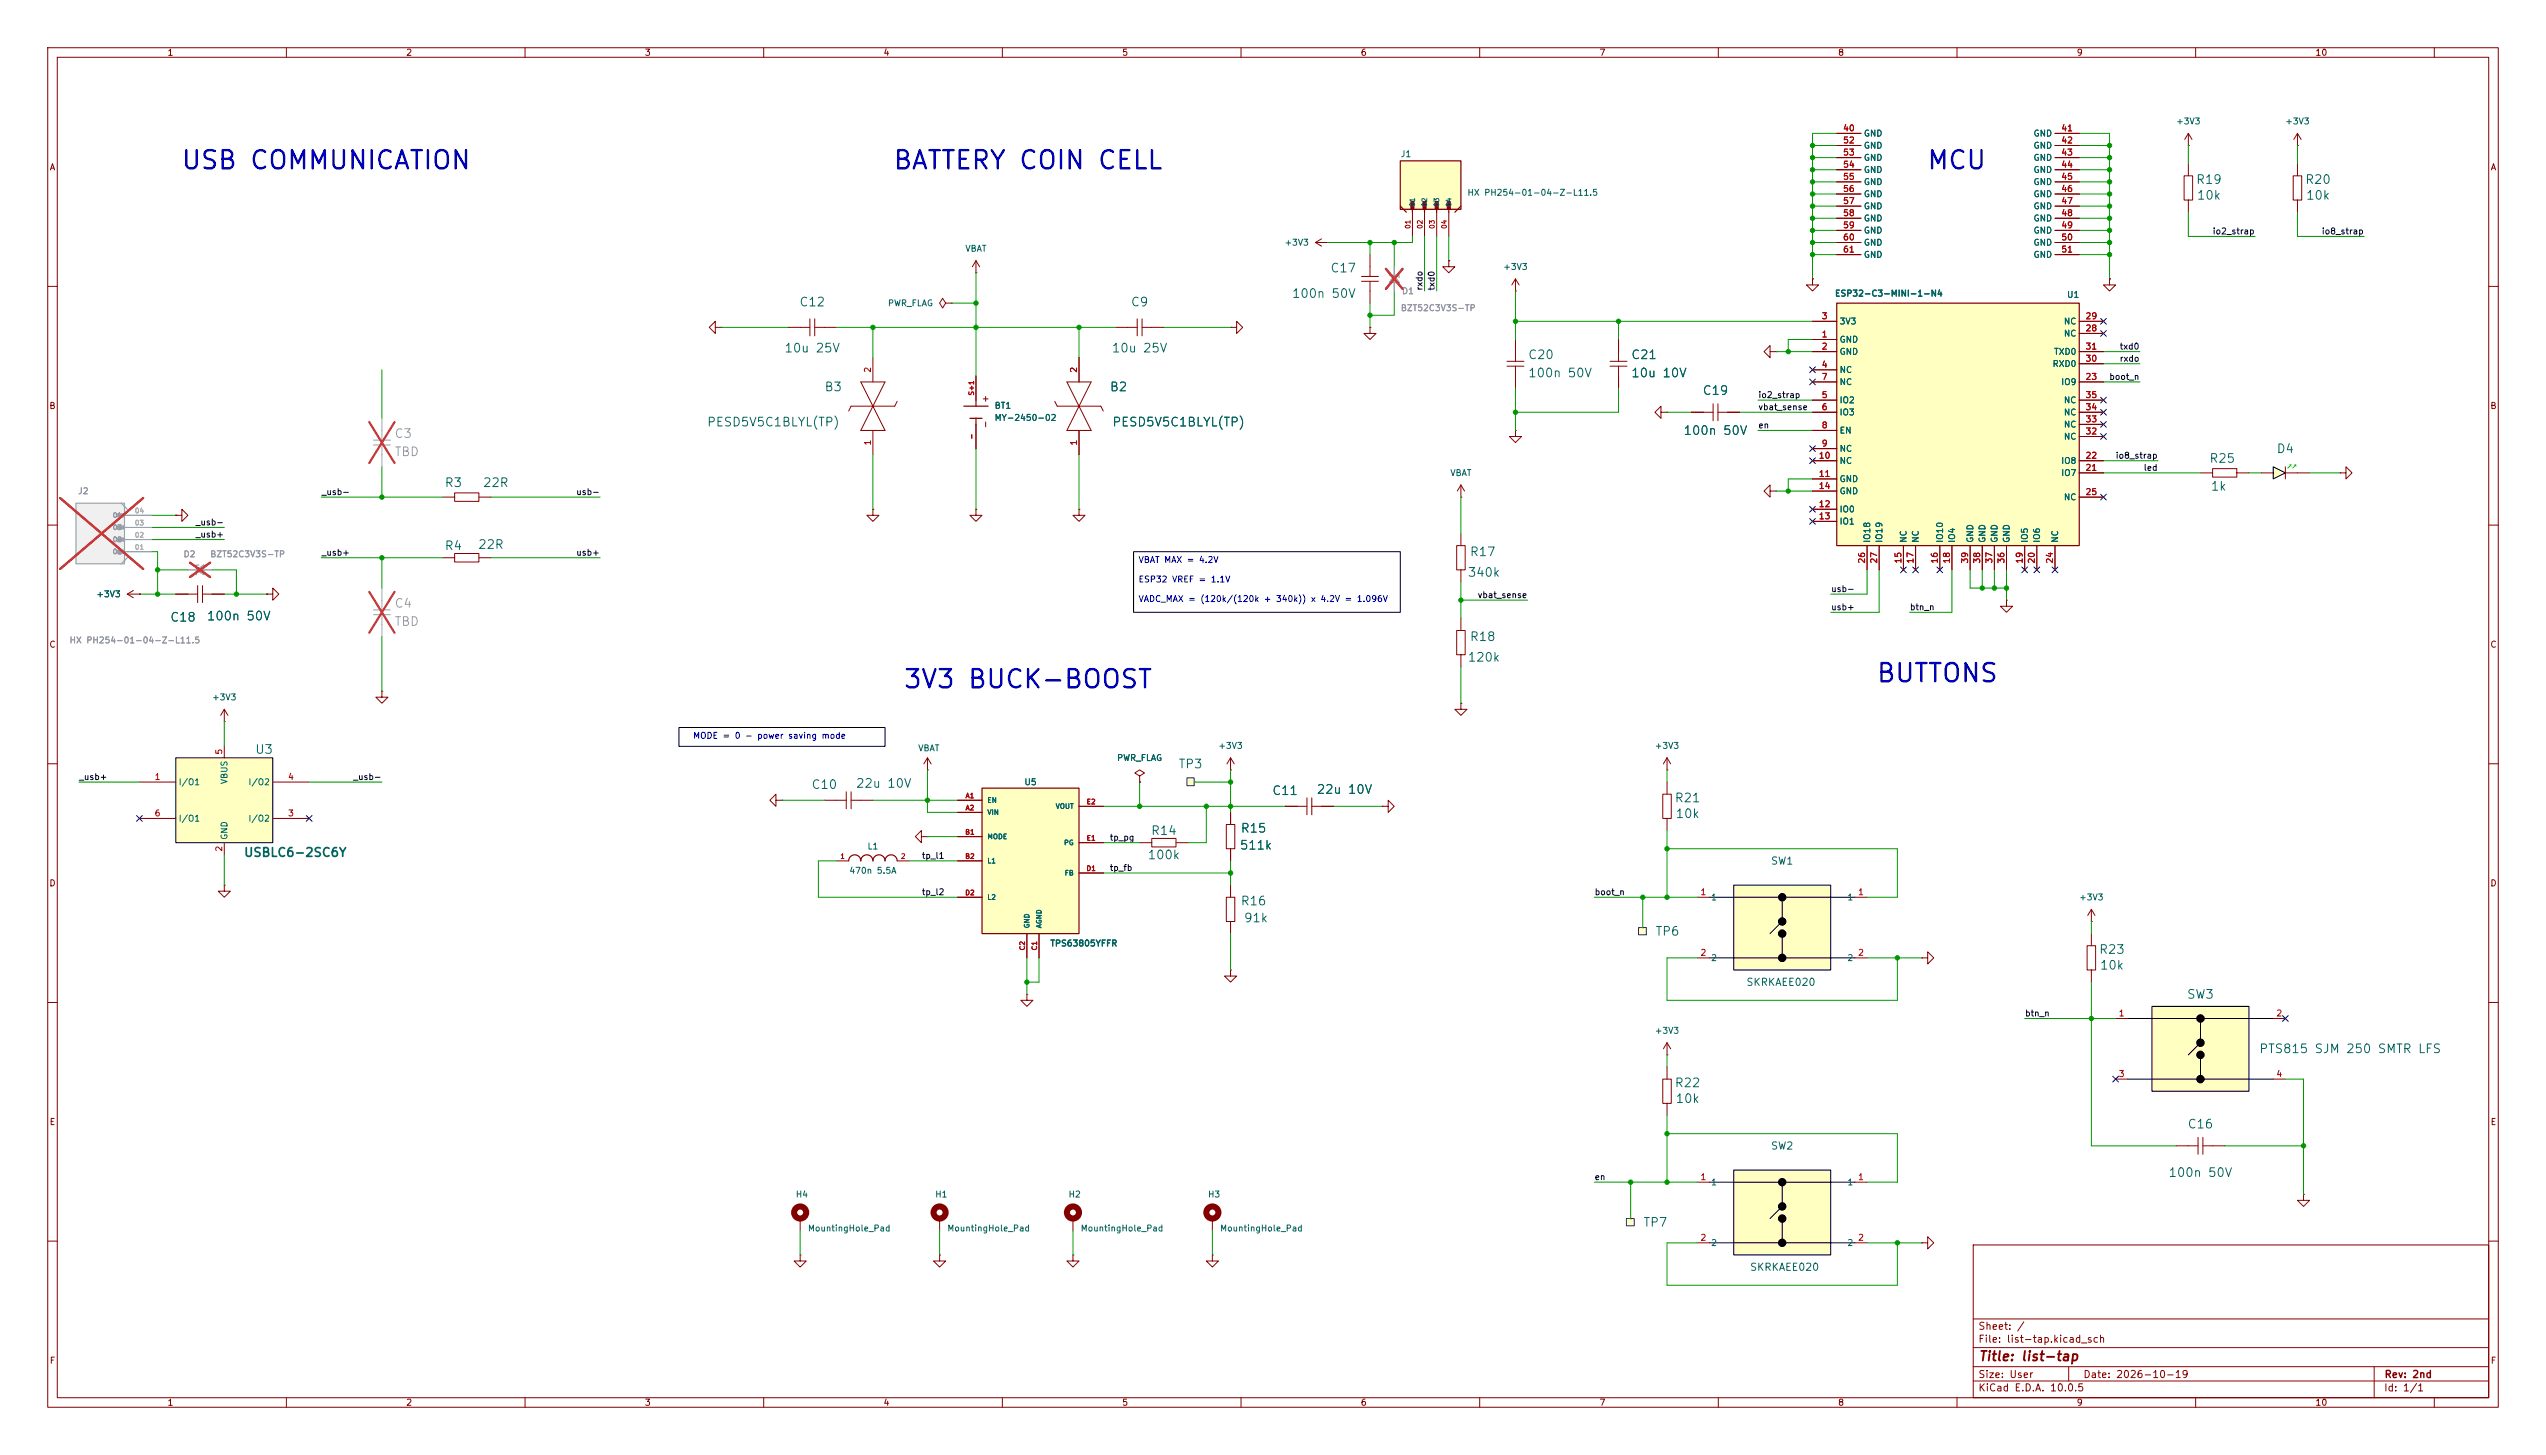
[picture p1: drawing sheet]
<svg xmlns="http://www.w3.org/2000/svg" width="533mm" height="305mm" viewBox="0 0 533 305" stroke-linecap="round" stroke-linejoin="round" font-family="sans-serif">
<defs><g id="words">
<g font-size="3.8" fill="#0000c2">
<text x="37.7" y="36.4">USB COMMUNICATION</text>
<text x="186.9" y="36.4">BATTERY COIN CELL</text>
<text x="403.5" y="36.4">MCU</text>
<text x="392.9" y="143.9">BUTTONS</text>
<text x="189.1" y="145.1">3V3 BUCK-BOOST</text>
</g>
<text font-size="2" fill="#840000" x="414.4" y="285.6">Title: list-tap</text>
<g font-size="1.8" fill="#006464">
<text x="459.9" y="39">R19</text>
<text x="482.8" y="39">R20</text>
<text x="460.1" y="42.3">10k</text>
<text x="483" y="42.3">10k</text>
<text x="278.6" y="57.5">C17</text>
<text x="167.3" y="64.6">C12</text>
<text x="236.8" y="64.6">C9</text>
<text x="270.5" y="62.9">100n 50V</text>
<text x="164.2" y="74.3">10u 25V</text>
<text x="232.8" y="74.3">10u 25V</text>
<text x="320" y="75.7">C20</text>
<text x="341.6" y="75.7">C21</text>
<text x="172.6" y="82.4">B3</text>
<text x="232.4" y="82.4">B2</text>
<text x="320" y="79.5">100n 50V</text>
<text x="341.6" y="79.5">10u 10V</text>
<text x="356.6" y="83.2">C19</text>
<text x="148" y="89.8">PESD5V5C1BLYL(TP)</text>
<text x="232.9" y="89.8">PESD5V5C1BLYL(TP)</text>
<text x="352.6" y="91.6">100n 50V</text>
<text x="476.8" y="95.4">D4</text>
<text x="462.7" y="97.4">R25</text>
<text x="93" y="102.5">R3</text>
<text x="101" y="102.5">22R</text>
<text x="463" y="103.2">1k</text>
<text x="93" y="115.7">R4</text>
<text x="100" y="115.4">22R</text>
<text x="307.8" y="117">R17</text>
<text x="307.4" y="121.3">340k</text>
<text x="35.5" y="130.7">C18</text>
<text x="43.2" y="130.4">100n 50V</text>
<text x="307.8" y="134.7">R18</text>
<text x="307.4" y="139.1">120k</text>
<text x="53.3" y="158.4">U3</text>
<text x="246.8" y="161.4">TP3</text>
<text x="169.9" y="165.7">C10</text>
<text x="179.2" y="165.5">22u 10V</text>
<text x="266.4" y="167">C11</text>
<text x="275.7" y="166.7">22u 10V</text>
<text x="350.7" y="168.5">R21</text>
<text x="350.9" y="171.8">10k</text>
<text x="51" y="179.9">USBLC6-2SC6Y</text>
<text x="241" y="175.4">R14</text>
<text x="259.6" y="178.4">511k</text>
<text x="259.8" y="174.9">R15</text>
<text x="240.3" y="180.5">100k</text>
<text x="259.8" y="190.1">R16</text>
<text x="260.5" y="193.7">91k</text>
<text x="346.7" y="196.5">TP6</text>
<text x="439.6" y="200.3">R23</text>
<text x="439.8" y="203.6">10k</text>
<text x="458" y="209.7">SW3</text>
<text x="473.2" y="221.1">PTS815 SJM 250 SMTR LFS</text>
<text x="350.7" y="228.2">R22</text>
<text x="350.9" y="231.5">10k</text>
<text x="458.2" y="236.8">C16</text>
<text x="454.2" y="247">100n 50V</text>
<text x="344.1" y="257.4">TP7</text>
</g>
<g font-size="1.8" fill="#989898">
<text x="82.5" y="92.2">C3</text>
<text x="82.5" y="96">TBD</text>
<text x="82.5" y="127.8">C4</text>
<text x="82.5" y="131.6">TBD</text>
</g>
<g font-size="1.5" fill="#006464">
<text x="370.9" y="181.5">SW1</text>
<text x="365.8" y="206.9">SKRKAEE020</text>
<text x="370.9" y="241.2">SW2</text>
<text x="366.5" y="266.6">SKRKAEE020</text>
</g>
<g font-size="1.5" fill="#840000">
<text x="414.4" y="281.6">File: list-tap.kicad_sch</text>
<text x="414.4" y="278.9">Sheet: /</text>
<text x="414.4" y="291.8">KiCad E.D.A. 10.0.5</text>
<text x="414.4" y="289">Size: User</text>
<text x="436.4" y="289">Date: 2026-10-19</text>
<text x="499.4" y="291.8">Id: 1/1</text>
<text x="499.4" y="289">Rev: 2nd</text>
</g>
<g font-size="1.3" fill="#840000">
<text x="35" y="12">1</text>
<text x="85" y="12">2</text>
<text x="135" y="12">3</text>
<text x="185" y="12">4</text>
<text x="235" y="12">5</text>
<text x="285" y="12">6</text>
<text x="335" y="12">7</text>
<text x="385" y="12">8</text>
<text x="435" y="12">9</text>
<text x="485" y="12">10</text>
<text x="10.3" y="36">A</text>
<text x="521.7" y="36">A</text>
<text x="10.2" y="86">B</text>
<text x="521.6" y="86">B</text>
<text x="10.2" y="136">C</text>
<text x="521.6" y="136">C</text>
<text x="10.2" y="186">D</text>
<text x="521.6" y="186">D</text>
<text x="10.3" y="236">E</text>
<text x="521.7" y="236">E</text>
<text x="10.3" y="286">F</text>
<text x="521.7" y="286">F</text>
<text x="35" y="294.8">1</text>
<text x="85" y="294.8">2</text>
<text x="135" y="294.8">3</text>
<text x="185" y="294.8">4</text>
<text x="235" y="294.8">5</text>
<text x="285" y="294.8">6</text>
<text x="335" y="294.8">7</text>
<text x="385" y="294.8">8</text>
<text x="435" y="294.8">9</text>
<text x="485" y="294.8">10</text>
</g>
<g font-size="1.3" fill="#a90000">
<text x="386" y="27.8">40</text>
<text x="431.7" y="27.8">41</text>
<text x="386" y="30.3">52</text>
<text x="386" y="32.9">53</text>
<text x="386" y="35.4">54</text>
<text x="431.7" y="30.3">42</text>
<text x="431.7" y="32.9">43</text>
<text x="431.7" y="35.4">44</text>
<text x="386" y="38">55</text>
<text x="386" y="40.5">56</text>
<text x="431.7" y="38">45</text>
<text x="431.7" y="40.5">46</text>
<text x="386" y="43">57</text>
<text x="386" y="45.6">58</text>
<text x="431.7" y="43">47</text>
<text x="431.7" y="45.6">48</text>
<text x="386" y="48.1">59</text>
<text x="386" y="50.7">60</text>
<text x="386" y="53.2">61</text>
<text x="431.7" y="48.1">49</text>
<text x="431.7" y="50.7">50</text>
<text x="431.7" y="53.2">51</text>
<text x="381.5" y="71">1</text>
<text x="381.5" y="67.2">3</text>
<text x="436.8" y="69.7">28</text>
<text x="436.8" y="67.2">29</text>
<text x="381.5" y="73.5">2</text>
<text x="381.5" y="77.3">4</text>
<text x="436.8" y="76.1">30</text>
<text x="436.8" y="73.5">31</text>
<text x="182.7" y="78.2" transform="rotate(-90 182.7 78.2)">2</text>
<text x="225.9" y="78.2" transform="rotate(-90 225.9 78.2)">2</text>
<text x="381.5" y="83.7">5</text>
<text x="381.5" y="79.9">7</text>
<text x="436.8" y="79.9">23</text>
<text x="436.8" y="83.7">35</text>
<text x="381.5" y="86.2">6</text>
<text x="436.8" y="88.8">33</text>
<text x="436.8" y="86.2">34</text>
<text x="182.7" y="93.4" transform="rotate(-90 182.7 93.4)">1</text>
<text x="225.9" y="93.4" transform="rotate(-90 225.9 93.4)">1</text>
<text x="381.5" y="90">8</text>
<text x="381.5" y="93.8">9</text>
<text x="436.8" y="91.3">32</text>
<text x="380.9" y="96.4">10</text>
<text x="380.9" y="100.2">11</text>
<text x="436.8" y="98.9">21</text>
<text x="436.8" y="96.4">22</text>
<text x="380.9" y="106.5">12</text>
<text x="380.9" y="102.7">14</text>
<text x="436.8" y="104">25</text>
<text x="380.9" y="109.1">13</text>
<text x="391" y="118.2" transform="rotate(-90 391 118.2)">26</text>
<text x="393.6" y="118.2" transform="rotate(-90 393.6 118.2)">27</text>
<text x="398.6" y="118.2" transform="rotate(-90 398.6 118.2)">15</text>
<text x="401.2" y="118.2" transform="rotate(-90 401.2 118.2)">17</text>
<text x="406.3" y="118.2" transform="rotate(-90 406.3 118.2)">16</text>
<text x="408.8" y="118.2" transform="rotate(-90 408.8 118.2)">18</text>
<text x="412.6" y="118.2" transform="rotate(-90 412.6 118.2)">39</text>
<text x="415.2" y="118.2" transform="rotate(-90 415.2 118.2)">38</text>
<text x="417.7" y="118.2" transform="rotate(-90 417.7 118.2)">37</text>
<text x="420.2" y="118.2" transform="rotate(-90 420.2 118.2)">36</text>
<text x="424" y="118.2" transform="rotate(-90 424 118.2)">19</text>
<text x="426.6" y="118.2" transform="rotate(-90 426.6 118.2)">20</text>
<text x="430.4" y="118.2" transform="rotate(-90 430.4 118.2)">24</text>
<text x="46.9" y="158.2" transform="rotate(-90 46.9 158.2)">5</text>
<text x="32.3" y="163.7">1</text>
<text x="60.2" y="163.7">4</text>
<text x="32.3" y="171.3">6</text>
<text x="60.2" y="171.3">3</text>
<text x="46.9" y="178.5" transform="rotate(-90 46.9 178.5)">2</text>
<text x="356.1" y="187.8">1</text>
<text x="389.2" y="187.8">1</text>
<text x="356.1" y="200.5">2</text>
<text x="389.2" y="200.5">2</text>
<text x="443.8" y="213.2">1</text>
<text x="476.8" y="213.2">2</text>
<text x="443.8" y="225.9">3</text>
<text x="476.8" y="225.9">4</text>
<text x="356.1" y="247.5">1</text>
<text x="389.2" y="247.5">1</text>
<text x="356.1" y="260.2">2</text>
<text x="389.2" y="260.2">2</text>
</g>
<g font-size="1.3" fill="#006464">
<text x="390.4" y="28.9">GND</text>
<text x="425.9" y="28.9">GND</text>
<text x="455.8" y="26.4">+3V3</text>
<text x="478.7" y="26.4">+3V3</text>
<text x="293.4" y="33.2">J1</text>
<text x="390.4" y="31.4">GND</text>
<text x="390.4" y="34">GND</text>
<text x="425.9" y="31.4">GND</text>
<text x="425.9" y="34">GND</text>
<text x="307.3" y="41.3">HX PH254-01-04-Z-L11.5</text>
<text x="390.4" y="36.5">GND</text>
<text x="390.4" y="39.1">GND</text>
<text x="390.4" y="41.6">GND</text>
<text x="425.9" y="36.5">GND</text>
<text x="425.9" y="39.1">GND</text>
<text x="425.9" y="41.6">GND</text>
<text x="390.4" y="44.1">GND</text>
<text x="390.4" y="46.7">GND</text>
<text x="425.9" y="44.1">GND</text>
<text x="425.9" y="46.7">GND</text>
<text x="202.1" y="53">VBAT</text>
<text x="269" y="51.8">+3V3</text>
<text x="390.4" y="49.2">GND</text>
<text x="390.4" y="51.8">GND</text>
<text x="425.9" y="49.2">GND</text>
<text x="425.9" y="51.8">GND</text>
<text x="314.8" y="56.8">+3V3</text>
<text x="390.4" y="54.3">GND</text>
<text x="425.9" y="54.3">GND</text>
<text x="185.9" y="64.5">PWR_FLAG</text>
<text x="384.3" y="62.4">ESP32-C3-MINI-1-N4</text>
<text x="432.9" y="62.7">U1</text>
<text x="385.3" y="68.3">3V3</text>
<text x="432.3" y="70.8">NC</text>
<text x="432.3" y="68.3">NC</text>
<text x="385.3" y="72.1">GND</text>
<text x="385.3" y="74.6">GND</text>
<text x="429.9" y="77.2">RXD0</text>
<text x="430.2" y="74.6">TXD0</text>
<text x="385.3" y="78.4">NC</text>
<text x="385.3" y="81">NC</text>
<text x="431.7" y="81">IO9</text>
<text x="208.3" y="85.9">BT1</text>
<text x="208.3" y="88.5">MY-2450-02</text>
<text x="385.3" y="84.8">IO2</text>
<text x="385.3" y="87.3">IO3</text>
<text x="432.3" y="89.9">NC</text>
<text x="432.3" y="87.3">NC</text>
<text x="432.3" y="84.8">NC</text>
<text x="385.3" y="91.1">EN</text>
<text x="385.3" y="94.9">NC</text>
<text x="432.3" y="92.4">NC</text>
<text x="303.7" y="100">VBAT</text>
<text x="385.3" y="97.5">NC</text>
<text x="385.3" y="101.3">GND</text>
<text x="431.7" y="100">IO7</text>
<text x="431.7" y="97.5">IO8</text>
<text x="385.3" y="107.6">IO0</text>
<text x="385.3" y="103.8">GND</text>
<text x="432.3" y="105.1">NC</text>
<text x="385.3" y="110.2">IO1</text>
<text x="392.1" y="113.8" transform="rotate(-90 392.1 113.8)">IO18</text>
<text x="394.7" y="113.8" transform="rotate(-90 394.7 113.8)">IO19</text>
<text x="399.7" y="113.8" transform="rotate(-90 399.7 113.8)">NC</text>
<text x="402.3" y="113.8" transform="rotate(-90 402.3 113.8)">NC</text>
<text x="407.4" y="113.8" transform="rotate(-90 407.4 113.8)">IO10</text>
<text x="409.9" y="113.8" transform="rotate(-90 409.9 113.8)">IO4</text>
<text x="413.7" y="113.8" transform="rotate(-90 413.7 113.8)">GND</text>
<text x="416.3" y="113.8" transform="rotate(-90 416.3 113.8)">GND</text>
<text x="418.8" y="113.8" transform="rotate(-90 418.8 113.8)">GND</text>
<text x="421.3" y="113.8" transform="rotate(-90 421.3 113.8)">GND</text>
<text x="425.1" y="113.8" transform="rotate(-90 425.1 113.8)">IO5</text>
<text x="427.7" y="113.8" transform="rotate(-90 427.7 113.8)">IO6</text>
<text x="431.5" y="113.8" transform="rotate(-90 431.5 113.8)">NC</text>
<text x="20.1" y="125.4">+3V3</text>
<text x="44.3" y="147">+3V3</text>
<text x="192.3" y="157.7">VBAT</text>
<text x="233.9" y="159.7">PWR_FLAG</text>
<text x="255.1" y="157.2">+3V3</text>
<text x="346.6" y="157.2">+3V3</text>
<text x="37.3" y="164.8">I/O1</text>
<text x="48" y="164.4" transform="rotate(-90 48 164.4)">VBUS</text>
<text x="51.9" y="164.8">I/O2</text>
<text x="214.5" y="164.8">U5</text>
<text x="37.3" y="172.4">I/O1</text>
<text x="51.9" y="172.4">I/O2</text>
<text x="48" y="176" transform="rotate(-90 48 176)">GND</text>
<text x="181.6" y="178.3">L1</text>
<text x="177.8" y="183.3">470n 5.5A</text>
<text x="358.4" y="188.9">1</text>
<text x="386.9" y="188.9">1</text>
<text x="435.5" y="188.9">+3V3</text>
<text x="219.9" y="198.6">TPS63805YFFR</text>
<text x="358.4" y="201.6">2</text>
<text x="386.9" y="201.6">2</text>
<text x="346.6" y="216.9">+3V3</text>
<text x="166.6" y="251.2">H4</text>
<text x="195.8" y="251.2">H1</text>
<text x="223.8" y="251.2">H2</text>
<text x="253" y="251.2">H3</text>
<text x="358.4" y="248.6">1</text>
<text x="386.9" y="248.6">1</text>
<text x="169.1" y="258.3">MountingHole_Pad</text>
<text x="198.4" y="258.3">MountingHole_Pad</text>
<text x="226.3" y="258.3">MountingHole_Pad</text>
<text x="255.5" y="258.3">MountingHole_Pad</text>
<text x="358.4" y="261.3">2</text>
<text x="386.9" y="261.3">2</text>
</g>
<g font-size="1.3" fill="#0f0f0f">
<text x="463.4" y="49.4">io2_strap</text>
<text x="486.3" y="49.4">io8_strap</text>
<text x="298.3" y="61" transform="rotate(-90 298.3 61)">rxdo</text>
<text x="300.9" y="61" transform="rotate(-90 300.9 61)">txd0</text>
<text x="444" y="73.5">txd0</text>
<text x="444" y="76.1">rxdo</text>
<text x="368.3" y="83.7">io2_strap</text>
<text x="441.8" y="79.9">boot_n</text>
<text x="368.3" y="86.2">vbat_sense</text>
<text x="368.3" y="90">en</text>
<text x="443.1" y="96.4">io8_strap</text>
<text x="449" y="98.9">led</text>
<text x="67.3" y="104">_usb-</text>
<text x="120.6" y="104">usb-</text>
<text x="40.9" y="110.4">_usb-</text>
<text x="40.9" y="112.9">_usb+</text>
<text x="67.3" y="116.7">_usb+</text>
<text x="120.6" y="116.7">usb+</text>
<text x="309.5" y="125.6">vbat_sense</text>
<text x="383.5" y="124.3">usb-</text>
<text x="383.5" y="128.1">usb+</text>
<text x="400" y="128.1">btn_n</text>
<text x="16.5" y="163.7">_usb+</text>
<text x="73.9" y="163.7">_usb-</text>
<text x="232.4" y="176.4">tp_pg</text>
<text x="193" y="180.2">tp_l1</text>
<text x="232.4" y="182.8">tp_fb</text>
<text x="193" y="187.8">tp_l2</text>
<text x="334" y="187.8">boot_n</text>
<text x="424.2" y="213.2">btn_n</text>
<text x="334" y="247.5">en</text>
</g>
<g font-size="1.3" fill="#989898">
<text x="293.4" y="65.5">BZT52C3V3S-TP</text>
<text x="293.6" y="61.9">D1</text>
<text x="16.2" y="103.8">J2</text>
<text x="38.3" y="117">D2</text>
<text x="43.9" y="117">BZT52C3V3S-TP</text>
<text x="14.5" y="135.1">HX PH254-01-04-Z-L11.5</text>
</g>
<g font-size="1.3" fill="#0000c2">
<text x="238.4" y="118.2">VBAT MAX = 4.2V</text>
<text x="238.4" y="122.3">ESP32 VREF = 1.1V</text>
<text x="238.4" y="126.4">VADC_MAX = (120k/(120k + 340k)) x 4.2V = 1.096V</text>
<text x="145.1" y="155.1">MODE = 0 - power saving mode</text>
</g>
<g font-size="1" fill="#006464">
<text x="296.7" y="43.4" transform="rotate(-90 296.7 43.4)">01</text>
<text x="299.2" y="43.4" transform="rotate(-90 299.2 43.4)">02</text>
<text x="301.8" y="43.4" transform="rotate(-90 301.8 43.4)">03</text>
<text x="304.3" y="43.4" transform="rotate(-90 304.3 43.4)">04</text>
<text x="206.8" y="168.4">EN</text>
<text x="206.8" y="170.9">VIN</text>
<text x="221.1" y="169.7">VOUT</text>
<text x="206.8" y="176">MODE</text>
<text x="222.8" y="177.3">PG</text>
<text x="206.8" y="181.1">L1</text>
<text x="223" y="183.6">FB</text>
<text x="206.8" y="188.7">L2</text>
<text x="215.9" y="194.6" transform="rotate(-90 215.9 194.6)">GND</text>
<text x="218.4" y="194.6" transform="rotate(-90 218.4 194.6)">AGND</text>
</g>
<g font-size="1" fill="#a90000">
<text x="295.7" y="48.1" transform="rotate(-90 295.7 48.1)">01</text>
<text x="298.3" y="48.1" transform="rotate(-90 298.3 48.1)">02</text>
<text x="300.8" y="48.1" transform="rotate(-90 300.8 48.1)">03</text>
<text x="303.3" y="48.1" transform="rotate(-90 303.3 48.1)">04</text>
<text x="204.3" y="83" transform="rotate(-90 204.3 83)">S+1</text>
<text x="204.3" y="92.2" transform="rotate(-90 204.3 92.2)">-</text>
<text x="202.2" y="167.5">A1</text>
<text x="202.2" y="170">A2</text>
<text x="227.6" y="168.7">E2</text>
<text x="202.1" y="175.1">B1</text>
<text x="227.6" y="176.3">E1</text>
<text x="175.9" y="180.2">1</text>
<text x="188.6" y="180.2">2</text>
<text x="202.1" y="180.2">B2</text>
<text x="227.5" y="182.7">D1</text>
<text x="202.1" y="187.8">D2</text>
<text x="215" y="199.2" transform="rotate(-90 215 199.2)">C2</text>
<text x="217.5" y="199.2" transform="rotate(-90 217.5 199.2)">C1</text>
</g>
<g font-size="1" fill="#aaa">
<text x="28.1" y="107.8">04</text>
<text x="28.1" y="112.8">02</text>
<text x="28.1" y="110.3">03</text>
<text x="28.1" y="115.4">01</text>
</g>
<g font-size="1" fill="#989898">
<text x="23.5" y="113.8">02</text>
<text x="23.5" y="111.3">03</text>
<text x="23.5" y="108.7">04</text>
<text x="23.5" y="116.3">01</text>
</g>
</g></defs>
<g fill="none" stroke="#840000" stroke-width=".21">
<path d="M10 10h513.4v284.8h-513.4zM12 12h509.4v280.8h-509.4zM60 10v2M110 10v2M160 10v2M210 10v2M260 10v2M310 10v2M360 10v2M410 10v2M460 10v2M510 10v2"/>
<path d="M10 60h2M521.4 60h2M10 110h2M521.4 110h2M10 160h2M521.4 160h2M10 210h2M521.4 210h2M10 260h2M413.4 260.8h108v32h-108zM413.4 276.3h108M521.4 260h2"/>
<path d="M60 292.8v2M110 292.8v2M160 292.8v2M210 292.8v2M260 292.8v2M310 292.8v2M360 292.8v2M410 292.8v2M413.4 289.3h108M413.4 286.3h108M413.4 282.3h108M433.4 286.3v3"/>
<path d="M460 292.8v2M497.4 286.3v6.5M510 292.8v2"/>
</g>
<path d="M476.2 97.8l2.6 1.3-2.6 1.2z" fill="#ffffc2"/>
<path d="M476.2 97.8l2.6 1.3-2.6 1.2z" fill="none" stroke="#000" stroke-width=".21"/>
<path d="M478.8 97.8v2.5" fill="none" stroke="#840000" stroke-width=".21"/>
<path d="M479.6 97.3h.5v.5z" fill="#0f0"/>
<path d="M479.8 97.5l-.5 .5" fill="none" stroke="#0f0" stroke-width=".21"/>
<path d="M480.6 97.3h.5v.5z" fill="#0f0"/>
<path d="M480.8 97.5l-.5 .5" fill="none" stroke="#0f0" stroke-width=".21"/>
<path d="M457.6 36.8h1.8v5.1h-1.8zM458.5 34.3v2.5M458.5 41.9v2.6M473.7 99.1h2.5M478.8 99.1h5.1" fill="none" stroke="#840000" stroke-width=".21"/>
<path d="M343.3 194.3h1.6v1.5h-1.6z" fill="#fff5cc"/>
<path d="M343.3 194.3h1.6v1.5h-1.6z" fill="none" stroke="#333f48" stroke-width=".21"/>
<g fill="none" stroke="#840000" stroke-width=".21">
<path d="M204.5 57.2h.1M204.5 54.6l-.8 1.3M204.5 54.6l.7 1.3M204.5 54.6v2.6M379.7 58.4v1.3h1.3l-1.3 1.3-1.2-1.3h1.2M379.7 58.4h.1M149.9 68.6v1.3l-1.3-1.3 1.3-1.3v1.3h1.2M151.1 68.6h.1M165.1 68.6h4.6M169.7 66.8v3.6M170.7 68.6h4.6M170.7 66.8v3.6"/>
<path d="M36.8 108h1.3v-1.3l1.3 1.3-1.3 1.2v-1.2M36.8 108h.1M92.7 116.8h2.5M95.2 116h5.1v1.7h-5.1zM100.3 116.8h2.6M162.6 167.6v-1.2l-1.3 1.2 1.3 1.3v-1.3h1.2M163.8 167.6h.1M172.7 167.6h4.6M177.3 165.9v3.5M178.3 167.6h4.6M178.3 165.9v3.5M344.2 194.3h.1"/>
<path d="M460.5 238.3v3.5M461.5 238.3v3.5M455.9 240h4.6M461.5 240h4.6M482.6 250.2v1.3h1.3l-1.3 1.2-1.3-1.2h1.3M482.6 250.2h.1M402.6 260.4h1.3v-1.3l1.2 1.3-1.2 1.2v-1.2M402.6 260.4h.1"/>
</g>
<path d="M340.7 255.3h1.7v1.5h-1.7z" fill="#fff5cc"/>
<path d="M340.7 255.3h1.7v1.5h-1.7z" fill="none" stroke="#333f48" stroke-width=".21"/>
<path d="M303.5 54.6v1.3h1.3l-1.3 1.3-1.2-1.3h1.2M303.5 54.6h.1M341.6 255.3h.1" fill="none" stroke="#840000" stroke-width=".21"/>
<path d="M15.9 105.4h10.2v12.7h-10.2z" fill="#f0f0f0"/>
<path d="M15.9 105.4h10.2v12.7h-10.2zM24.8 115.6h1.9M24.8 113h1.9M24.8 110.5h1.9M24.8 108h1.9M25.4 105.4l1.3 1.3M26.7 116.8l-1.3 1.3" fill="none" stroke="#a1a1a1" stroke-width=".25"/>
<g fill="#a1a1a1" stroke="#a1a1a1" stroke-width=".21">
<path d="M24.4 115.3h1.6v.6h-1.6z"/>
<path d="M24.4 112.7h1.6v.6h-1.6z"/>
<path d="M24.4 110.2h1.6v.6h-1.6z"/>
<path d="M24.4 107.6h1.6v.7h-1.6z"/>
</g>
<path d="M26.7 115.6h5M26.7 113h5M26.7 110.5h5M26.7 108h5" fill="none" stroke="#a1a1a1" stroke-width=".21"/>
<path d="M12.6 104.3l17.4 14.9M30 104.3l-17.4 14.9" fill="none" stroke="#e12e31" stroke-width=".46"/>
<path d="M92.7 104.1h2.5M95.2 103.3h5.1v1.7h-5.1zM100.3 104.1h2.6" fill="none" stroke="#840000" stroke-width=".21"/>
<path d="M205.7 165.1h20.4v30.5h-20.4z" fill="#ffffc2"/>
<path d="M205.7 165.1h20.4v30.5h-20.4z" fill="none" stroke="#840000" stroke-width=".25"/>
<g fill="none" stroke="#840000" stroke-width=".21">
<path d="M200.7 167.6h5M200.7 170.2h5M200.7 175.3h5M226.1 176.5h5M226.1 168.9h5M200.7 180.3h5M200.7 188h5M215.1 195.6v5.1M217.7 195.6v5.1M226.1 182.9h5M438.1 193h.1M438.1 190.5l-.7 1.3"/>
<path d="M438.1 190.5l.8 1.3M438.1 190.5v2.5"/>
</g>
<path d="M450.8 210.8h20.4v17.8h-20.4z" fill="#ffffc2"/>
<path d="M445.8 213.4h30.4M450.8 210.8h20.4v17.8h-20.4zM461 213.4v5l-2.5 2.6M445.8 226.1h30.4M461 221v5.1" fill="none" stroke="#000" stroke-width=".21"/>
<g fill="#000" stroke="#000" stroke-width=".76">
<circle cx="461" cy="213.4" r=".51"/>
<circle cx="461" cy="218.4" r=".51"/>
<circle cx="461" cy="221" r=".51"/>
<circle cx="461" cy="226.1" r=".51"/>
</g>
<path d="M47 151.1h.1M47 148.6l-.8 1.3M47 148.6l.8 1.3M47 148.6v2.5M437.3 198.1h1.7v5.1h-1.7zM438.1 195.6v2.5M438.1 203.2v2.5M443.2 213.4h2.6M476.2 213.4h2.6M443.2 226.1h2.6M476.2 226.1h2.6" fill="none" stroke="#840000" stroke-width=".21"/>
<path d="M36.8 158.8h20.3v17.7h-20.3z" fill="#ffffc2"/>
<path d="M36.8 158.8h20.3v17.7h-20.3z" fill="none" stroke="#000" stroke-width=".21"/>
<g fill="none" stroke="#840000" stroke-width=".21">
<path d="M480.4 36.8h1.8v5.1h-1.8zM481.3 30.5h.1M481.3 27.9v2.6M481.3 34.3v2.5M481.3 27.9l-.7 1.3M481.3 27.9l.8 1.3M442 58.4v1.3h1.2l-1.2 1.3-1.3-1.3h1.3M442 58.4h.1M481.3 41.9v2.6M198.1 63.5l-.6-1-.7 1 .7 1 .6-1h1.3M199.4 63.5h.1M204.5 78.7v5.1"/>
<path d="M337.3 76.7h3.6M337.3 75.7h3.6M339.1 71.1v4.6M339.1 76.7v4.6M370.8 73.7v-1.3l-1.2 1.3 1.2 1.2v-1.2h1.3M372.1 73.7h.1M204.5 88.9v5.1M206 83.6h1M206.5 83.1v1M206.5 88.4v1M354.3 86.4h4.6M358.9 84.6v3.5"/>
<path d="M359.9 86.4h4.6M359.9 84.6v3.5M461 99.1h2.5M463.5 98.2h5.1v1.7h-5.1zM468.6 99.1h2.6M490.2 99.1h1.3v-1.3l1.3 1.3-1.3 1.2v-1.2M490.2 99.1h.1M36.8 124.5h4.6M41.4 122.7v3.5M42.4 124.5h4.6M42.4 122.7v3.5M55.9 124.5h1.2v-1.3l1.3 1.3-1.3 1.2v-1.2"/>
<path d="M55.9 124.5h.1M420.4 125.7v1.3h1.2l-1.2 1.3-1.3-1.3h1.3M420.4 125.7h.1M47 156.2v2.6M194.3 158.8l-.8 1.2M194.3 158.8l.8 1.2M194.3 158.8v2.5M29.2 163.8h7.6M29.2 171.5h7.6M47 176.5v2.6M57.1 163.8h7.7M57.1 171.5h7.7"/>
<path d="M193 175.3v-1.3l-1.2 1.3 1.2 1.2v-1.2h1.3M194.3 175.3h.1M194.3 161.3h.1M256.9 172.7h1.8v5.1h-1.8zM257.8 170.2v2.5M257.8 177.8v2.5M47 185.4v1.3h1.3l-1.3 1.3-1.3-1.3h1.3M47 185.4h.1M175.3 180.3h2.5M188 180.3h2.5M256.9 188h1.8v5h-1.8zM257.8 185.4v2.6"/>
<path d="M257.8 193v2.6M215.1 208.3v1.3h1.3l-1.3 1.2-1.2-1.2h1.2M215.1 208.3h.1M257.8 203.2v1.3h1.3l-1.3 1.2-1.3-1.2h1.3M257.8 203.2h.1M402.6 200.7h1.3v-1.3l1.2 1.3-1.2 1.2v-1.2M402.6 200.7h.1M167.6 255.3v2.5M196.8 255.3v2.5M224.8 255.3v2.5M254 255.3v2.5M167.6 262.9v1.3h1.3l-1.3 1.2-1.2-1.2h1.2"/>
<path d="M167.6 262.9h.1M196.8 262.9v1.3h1.3l-1.3 1.2-1.2-1.2h1.2M196.8 262.9h.1M254 262.9v1.3h1.3l-1.3 1.2-1.3-1.2h1.3M254 262.9h.1"/>
</g>
<g fill="none" stroke="#840000" stroke-width="1.3">
<circle cx="167.6" cy="254" r="1.27"/>
<circle cx="196.8" cy="254" r="1.27"/>
<circle cx="224.8" cy="254" r="1.27"/>
<circle cx="254" cy="254" r="1.27"/>
</g>
<path d="M39.4 119.4h5M78.2 128.8h3.6M78.2 127.8h3.6M80 123.2v4.6M80 128.8v4.6" fill="none" stroke="#a1a1a1" stroke-width=".21"/>
<path d="M39.8 117.9l4.2 3M44 117.9l-4.2 3M77.4 124l5.3 8.6M82.7 124l-5.3 8.6" fill="none" stroke="#e12e31" stroke-width=".46"/>
<path d="M201.9 85.1h5.1M203.2 87.6h2.5M204.5 83.8v1.3M204.5 87.6v1.3M177.8 180.3a1.27 1.27 0 0 1 1.3-1.2 1.27 1.27 0 0 1 1.2 1.2 1.27 1.27 0 0 1 1.3-1.2 1.27 1.27 0 0 1 1.3 1.2 1.27 1.27 0 0 1 1.2-1.2 1.27 1.27 0 0 1 1.3 1.2 1.27 1.27 0 0 1 1.3-1.2 1.27 1.27 0 0 1 1.3 1.2" fill="none" stroke="#840000" stroke-width=".25"/>
<path d="M41.1 119.4l1.6-1v2zM41.7 118.4h-.6v2" fill="none" stroke="#a1a1a1" stroke-width=".25"/>
<path d="M384.8 63.5h50.8v50.8h-50.8z" fill="#ffffc2"/>
<path d="M384.8 63.5h50.8v50.8h-50.8z" fill="none" stroke="#840000" stroke-width=".25"/>
<g fill="none" stroke="#840000" stroke-width=".21">
<path d="M384.8 27.9h5.1M384.8 30.5h5.1M384.8 33h5.1M384.8 35.6h5.1M384.8 38.1h5.1M430.5 27.9h5.1M430.5 30.5h5.1M430.5 33h5.1M430.5 35.6h5.1M430.5 38.1h5.1M384.8 40.6h5.1M384.8 43.2h5.1"/>
<path d="M384.8 45.7h5.1M384.8 48.3h5.1M384.8 50.8h5.1M384.8 53.3h5.1M430.5 40.6h5.1M430.5 43.2h5.1M430.5 45.7h5.1M430.5 48.3h5.1M430.5 50.8h5.1M430.5 53.3h5.1M379.7 71.1h5.1M379.7 73.7h5.1"/>
<path d="M379.7 67.3h5.1M379.7 77.5h5.1M435.6 73.7h5.1M435.6 67.3h5.1M435.6 69.9h5.1M435.6 76.2h5.1M348 86.4v1.2l-1.3-1.2 1.3-1.3v1.3h1.2M349.2 86.4h.1M379.7 83.8h5.1M379.7 86.4h5.1M379.7 80h5.1M379.7 90.2h5.1"/>
<path d="M379.7 94h5.1M379.7 96.5h5.1M435.6 83.8h5.1M435.6 86.4h5.1M435.6 80h5.1M435.6 96.5h5.1M435.6 99.1h5.1M435.6 91.4h5.1M435.6 88.9h5.1M204.5 106.7v1.3h1.2l-1.2 1.2-1.3-1.2h1.3M204.5 106.7h.1M379.7 100.3h5.1"/>
<path d="M379.7 106.7h5.1M379.7 109.2h5.1M379.7 102.9h5.1M391.2 114.3v5.1M393.7 114.3v5.1M398.8 114.3v5.1M401.3 114.3v5.1M406.4 114.3v5.1M408.9 114.3v5.1M412.7 114.3v5.1M415.3 114.3v5.1M417.8 114.3v5.1"/>
<path d="M420.4 114.3v5.1M424.2 114.3v5.1M426.7 114.3v5.1M430.5 114.3v5.1M435.6 104.1h5.1M348.4 166.4h1.7v5.1h-1.7zM349.2 163.8v2.6M349.2 171.5v2.5M349.2 218.4v2.6M349.2 218.4l-.7 1.3M349.2 218.4l.8 1.3M349.2 221h.1"/>
</g>
<path d="M363.2 245.1h20.3v17.8h-20.3z" fill="#ffffc2"/>
<path d="M358.1 247.7h30.5M363.2 245.1h20.3v17.8h-20.3zM373.4 247.7v5l-2.6 2.6M373.4 255.3v5.1M358.1 260.4h30.5" fill="none" stroke="#000" stroke-width=".21"/>
<g fill="#000" stroke="#000" stroke-width=".76">
<circle cx="373.4" cy="252.7" r=".51"/>
<circle cx="373.4" cy="247.7" r=".51"/>
<circle cx="373.4" cy="255.3" r=".51"/>
<circle cx="373.4" cy="260.4" r=".51"/>
</g>
<g fill="none" stroke="#840000" stroke-width=".21">
<path d="M182.9 106.7v1.3h-1.3l1.3 1.2 1.2-1.2h-1.2M182.9 106.7h.1M370.8 102.9v-1.3l-1.2 1.3 1.2 1.2v-1.2h1.3M372.1 102.9h.1M349.2 158.8l-.7 1.2M349.2 158.8l.8 1.2M349.2 158.8v2.5M349.2 161.3h.1M355.6 247.7h2.5M388.6 247.7h2.6M224.8 262.9v1.3h1.3l-1.3 1.2-1.3-1.2h1.3M224.8 262.9h.1"/>
<path d="M355.6 260.4h2.5M388.6 260.4h2.6"/>
</g>
<path d="M363.2 185.4h20.3v17.8h-20.3z" fill="#ffffc2"/>
<path d="M358.1 188h30.5M363.2 185.4h20.3v17.8h-20.3zM373.4 188v5l-2.6 2.6M373.4 195.6v5.1M358.1 200.7h30.5" fill="none" stroke="#000" stroke-width=".21"/>
<g fill="#000" stroke="#000" stroke-width=".76">
<circle cx="373.4" cy="195.6" r=".51"/>
<circle cx="373.4" cy="193" r=".51"/>
<circle cx="373.4" cy="188" r=".51"/>
<circle cx="373.4" cy="200.7" r=".51"/>
</g>
<g fill="none" stroke="#840000" stroke-width=".21">
<path d="M458.5 30.5h.1M458.5 27.9l-.8 1.3M458.5 27.9l.7 1.3M458.5 27.9v2.6M182.9 74.9v5.1M180.3 80h5.1l-5.1 10.2h5.1zM182.9 90.2v5.1M188 84.1l-.5 1h-9.2l-.5 1M26.7 124.5l1.2 .7M26.7 124.5h2.5M27.9 123.7l-1.2 .8M29.2 124.5h.1"/>
<path d="M80 144.8v1.3h1.3l-1.3 1.2-1.3-1.2h1.3M80 144.8h.1M238.8 176.5h2.5M241.3 175.6h5.1v1.8h-5.1zM246.4 176.5h2.5M355.6 188h2.5M388.6 188h2.6M355.6 200.7h2.5M388.6 200.7h2.6M348.4 226.1h1.7v5h-1.7zM349.2 223.5v2.6M349.2 231.1v2.6"/>
</g>
<path d="M291.1 57.7h2v.5M292.1 57.7l1 1.5h-2z" fill="none" stroke="#a1a1a1" stroke-width=".25"/>
<path d="M292.1 55.9v5.1" fill="none" stroke="#a1a1a1" stroke-width=".21"/>
<path d="M290.3 56.3l3.6 4.2M293.9 56.3l-3.6 4.2" fill="none" stroke="#e12e31" stroke-width=".46"/>
<path d="M293.4 33.7h12.7v10.2h-12.7z" fill="#ffffc2"/>
<path d="M293.4 33.7h12.7v10.2h-12.7zM293.4 43.2l1.2 1.3M295.9 42.5v2M298.4 42.5v2M301 42.5v2M303.5 42.5v2M306.1 43.2l-1.3 1.3" fill="none" stroke="#840000" stroke-width=".25"/>
<g fill="#840000" stroke="#840000" stroke-width=".21">
<path d="M295.6 42.2h.6v1.6h-.6z"/>
<path d="M298.1 42.2h.7v1.6h-.7z"/>
<path d="M300.7 42.2h.6v1.6h-.6z"/>
<path d="M303.2 42.2h.6v1.6h-.6z"/>
</g>
<g fill="none" stroke="#840000" stroke-width=".21">
<path d="M275.6 50.8l1.3 .8M275.6 50.8h2.5M276.9 50l-1.3 .8M278.1 50.8h.1M285.2 58.9h3.6M285.2 57.9h3.6M287 53.3v4.6M287 58.9v4.6M295.9 44.5v5M298.4 44.5v5M301 44.5v5M303.5 44.5v5"/>
<path d="M287 68.6v1.3h1.3l-1.3 1.2-1.3-1.2h1.3M287 68.6h.1M305.2 114.3h1.8v5.1h-1.8zM306.1 104.1h.1M306.1 101.6v2.5M306.1 111.8v2.5M306.1 119.4v2.5M306.1 101.6l-.8 1.3M306.1 101.6l.7 1.3M305.2 132.1h1.8v5.1h-1.8zM306.1 129.5v2.6M306.1 137.2v2.5"/>
<path d="M257.8 158.8l-.8 1.2M257.8 158.8l.8 1.2M257.8 158.8v2.5M306.1 147.3v1.3h1.2l-1.2 1.3-1.3-1.3h1.3M306.1 147.3h.1M257.8 161.3h.1"/>
</g>
<path d="M248.7 162.9h1.5v1.7h-1.5z" fill="#fff5cc"/>
<path d="M248.7 162.9h1.5v1.7h-1.5z" fill="none" stroke="#333f48" stroke-width=".21"/>
<g fill="none" stroke="#840000" stroke-width=".21">
<path d="M384.8 27.9h5.1M384.8 30.5h5.1M384.8 33h5.1M384.8 35.6h5.1M384.8 38.1h5.1M430.5 27.9h5.1M430.5 30.5h5.1M430.5 33h5.1M430.5 35.6h5.1M430.5 38.1h5.1M303.5 54.6h.1M317.5 58.4v2.6"/>
<path d="M317.5 58.4l-.8 1.3M317.5 58.4l.8 1.3M379.7 58.4h.1M384.8 40.6h5.1M384.8 43.2h5.1M384.8 45.7h5.1M384.8 48.3h5.1M384.8 50.8h5.1M384.8 53.3h5.1M430.5 40.6h5.1M430.5 43.2h5.1M430.5 45.7h5.1"/>
<path d="M430.5 48.3h5.1M430.5 50.8h5.1M430.5 53.3h5.1M442 58.4h.1M204.5 78.7v5.1M226.1 74.9v5.1M233.7 68.6h4.6M238.3 66.8v3.6M239.3 68.6h4.5M239.3 66.8v3.6M257.8 68.6h1.3v-1.3l1.2 1.3-1.2 1.3v-1.3M257.8 68.6h.1"/>
<path d="M315.7 76.7h3.6M315.7 75.7h3.6M317.5 61h.1M317.5 71.1v4.6M317.5 76.7v4.6M339.1 71.1v2.6M339.1 78.7v2.6M379.7 71.1h5.1M379.7 73.7h5.1M379.7 67.3h5.1M379.7 77.5h5.1M435.6 73.7h5.1"/>
<path d="M435.6 67.3h5.1M435.6 69.9h5.1M435.6 76.2h5.1M204.5 88.9v5.1M221 84.1l.5 1h9.1l.5 1M223.5 80h5.1l-5.1 10.2h5.1zM226.1 90.2v5.1M317.5 90.2v1.2h1.3l-1.3 1.3-1.3-1.3h1.3M317.5 90.2h.1M354.3 86.4h2.6M361.9 86.4h2.6M379.7 90.2h5.1"/>
<path d="M379.7 80h5.1M379.7 83.8h5.1M379.7 86.4h5.1M379.7 94h5.1M379.7 96.5h5.1M435.6 80h5.1M435.6 83.8h5.1M435.6 86.4h5.1M435.6 96.5h5.1M435.6 99.1h5.1M435.6 91.4h5.1M435.6 88.9h5.1"/>
<path d="M36.8 108h.1M226.1 106.7v1.3h1.2l-1.2 1.2-1.3-1.2h1.3M226.1 106.7h.1M379.7 100.3h5.1M379.7 106.7h5.1M379.7 109.2h5.1M379.7 102.9h5.1M391.2 114.3v5.1M393.7 114.3v5.1M398.8 114.3v5.1M401.3 114.3v5.1M406.4 114.3v5.1"/>
<path d="M408.9 114.3v5.1M412.7 114.3v5.1M415.3 114.3v5.1M417.8 114.3v5.1M420.4 114.3v5.1M424.2 114.3v5.1M426.7 114.3v5.1M430.5 114.3v5.1M435.6 104.1h5.1M29.2 124.5h.1M36.8 124.5h2.6M44.4 124.5h2.6"/>
<path d="M55.9 124.5h.1M200.7 167.6h5M200.7 170.2h5M200.7 175.3h5M226.1 168.9h5M226.1 176.5h5M238.8 162.6l1-.7-1-.6-1.1 .6 1.1 .7v1.2M238.8 163.8h.1M250.2 163.8h.1M257.8 170.2v2.5M257.8 177.8v2.5M269.2 168.9h4.6"/>
<path d="M273.8 167.1v3.6M274.8 168.9h4.6M274.8 167.1v3.6M289.6 168.9h1.2v-1.3l1.3 1.3-1.3 1.3v-1.3M289.6 168.9h.1M200.7 180.3h5M200.7 188h5M215.1 195.6v5.1M217.7 195.6v5.1M226.1 182.9h5"/>
</g>
<path d="M292.1 55.9v1.8M292.1 59.2v1.8M78.2 93.2h3.6M78.2 92.2h3.6M80 87.6v4.6M80 93.2v4.6M26.7 115.6h5M26.7 113h5M26.7 110.5h5M26.7 108h5M39.4 119.4h1.7M42.7 119.4h1.7" fill="none" stroke="#a1a1a1" stroke-width=".21"/>
<path d="M290.3 56.3l3.6 4.2M293.9 56.3l-3.6 4.2M77.4 88.4l5.3 8.6M82.7 88.4l-5.3 8.6M12.6 104.3l17.4 14.9M30 104.3l-17.4 14.9M39.8 117.9l4.2 3M44 117.9l-4.2 3" fill="none" stroke="#e12e31" stroke-width=".46"/>
<g fill="none" stroke="#009600" stroke-width=".21">
<path d="M379.7 38.1h5.1M379.7 33h5.1M379.7 35.6h5.1M379.7 30.5h5.1M384.8 27.9h-5.1v30.5M435.6 27.9h6.4v30.5M435.6 38.1h6.4M435.6 33h6.4M435.6 35.6h6.4M435.6 30.5h6.4M458.5 30.5v3.8M481.3 30.5v3.8"/>
<path d="M204.5 57.2v21.5M287 50.8v2.5M292.1 50.8v5.1M295.9 49.5v1.3h-17.8M298.4 49.5v11.5M301 49.5v11.5M303.5 49.5v5.1M379.7 43.2h5.1M379.7 40.6h5.1M379.7 45.7h5.1M379.7 53.3h5.1M379.7 50.8h5.1"/>
<path d="M379.7 48.3h5.1M435.6 43.2h6.4M435.6 40.6h6.4M435.6 45.7h6.4M435.6 53.3h6.4M435.6 50.8h6.4M435.6 48.3h6.4M458.5 44.5v5h13.9M481.3 44.5v5h14M80 77.5v10.1M151.1 68.6h14M175.3 68.6h58.4"/>
<path d="M182.9 68.6v6.3M199.4 63.5h5.1M226.1 68.6v6.3M243.8 68.6h14M287 63.5v5.1M292.1 61v5h-5.1M317.5 67.3h62.2M317.5 61v10.1M339.1 67.3v3.8M372.1 73.7h7.6M379.7 71.1h-5.1v2.6M440.7 73.7h7.6"/>
<path d="M440.7 76.2h7.6M80 97.8v6.3M182.9 95.3v11.4M204.5 94v12.7M226.1 95.3v11.4M317.5 81.3v8.9M339.1 81.3v5.1h-21.6M349.2 86.4h5.1M364.5 86.4h15.2M368.3 90.2h11.4M368.3 83.8h11.4M440.7 96.5h11.4"/>
<path d="M440.7 99.1h20.3M440.7 80h7.6M471.2 99.1h2.5M483.9 99.1h6.3M31.7 115.6h1.3v8.9M31.7 113h15.3M31.7 110.5h15.3M31.7 108h5.1M33 119.4h6.4M44.4 119.4h5.1v5.1M67.3 116.8h25.4M67.3 104.1h25.4"/>
<path d="M80 116.8v6.4M102.9 116.8h22.8M102.9 104.1h22.8M306.1 104.1v7.7M372.1 102.9h7.6M379.7 100.3h-5.1v2.6M391.2 119.4v5.1h-7.7M393.7 119.4v8.9h-10.2M408.9 119.4v8.9h-8.9M412.7 119.4v3.8h7.7M415.3 119.4v3.8M417.8 119.4v3.8"/>
<path d="M420.4 119.4v6.3M29.2 124.5h7.6M47 124.5h8.9M80 133.4v11.4M306.1 121.9v7.6M306.1 139.7v7.6M306.1 125.7h13.9M47 151.1v5.1M16.5 163.8h12.7M47 179.1v6.3M64.8 163.8h15.2M163.8 167.6h8.9"/>
<path d="M182.9 167.6h17.8M194.3 161.3v8.9h6.4M194.3 175.3h6.4M231.1 168.9h38.1M231.1 176.5h7.7M238.8 163.8v5.1M250.2 163.8h7.6M252.7 168.9v7.6h-3.8M257.8 161.3v8.9M279.4 168.9h10.2M349.2 177.8h48.3v10.2h-6.3M349.2 161.3v2.5"/>
<path d="M349.2 174v14M175.3 180.3h-3.9v7.7h29.3M190.5 180.3h10.2M231.1 182.9h26.7M257.8 180.3v5.1M257.8 195.6v7.6M334 188h21.6M344.2 188v6.3M438.1 193v2.6M215.1 200.7v7.6M217.7 200.7v5h-2.6M355.6 200.7h-6.4v8.9h48.3v-8.9"/>
<path d="M391.2 200.7h11.4M424.2 213.4h19M438.1 205.7v34.3h17.8M349.2 237.5h48.3v10.2h-6.3M349.2 221v2.5M349.2 233.7v14M478.8 226.1h3.8v24.1M167.6 257.8v5.1M196.8 257.8v5.1M224.8 257.8v5.1M254 257.8v5.1M334 247.7h21.6"/>
<path d="M341.6 247.7v7.6M466.1 240h16.5M355.6 260.4h-6.4v8.8h48.3v-8.8M391.2 260.4h11.4"/>
</g>
<g fill="none" stroke="#000084" stroke-width=".21">
<path d="M379.1 76.9l1.2 1.2M379.1 79.4l1.2 1.2M380.3 76.9l-1.2 1.2M380.3 79.4l-1.2 1.2M440.1 66.7l1.2 1.2M440.1 69.2l1.2 1.3M441.3 66.7l-1.2 1.2M441.3 69.2l-1.2 1.3M379.1 93.4l1.2 1.2M379.1 95.9l1.2 1.2M380.3 93.4l-1.2 1.2M380.3 95.9l-1.2 1.2"/>
<path d="M440.1 83.2l1.2 1.2M440.1 90.8l1.2 1.2M440.1 88.3l1.2 1.2M440.1 85.8l1.2 1.2M441.3 83.2l-1.2 1.2M441.3 90.8l-1.2 1.2M441.3 88.3l-1.2 1.2M441.3 85.8l-1.2 1.2M379.1 106.1l1.2 1.2M379.1 108.6l1.2 1.2M380.3 106.1l-1.2 1.2M380.3 108.6l-1.2 1.2"/>
<path d="M398.2 118.8l1.2 1.2M399.4 118.8l-1.2 1.2M400.7 118.8l1.2 1.2M401.9 118.8l-1.2 1.2M405.8 118.8l1.2 1.2M407 118.8l-1.2 1.2M423.6 118.8l1.2 1.2M424.8 118.8l-1.2 1.2M426.1 118.8l1.2 1.2M427.3 118.8l-1.2 1.2M429.9 118.8l1.2 1.2M431.1 118.8l-1.2 1.2"/>
<path d="M440.1 103.5l1.2 1.2M441.3 103.5l-1.2 1.2M28.6 170.8l1.2 1.3M29.8 170.8l-1.2 1.3M64.2 170.8l1.2 1.3M65.4 170.8l-1.2 1.3M478.2 212.8l1.2 1.2M479.4 212.8l-1.2 1.2M442.6 225.5l1.2 1.2M443.8 225.5l-1.2 1.2"/>
</g>
<path d="M237.5 115.6h55.9v12.7h-55.9zM142.2 152.4h43.2v3.9h-43.2z" fill="none" stroke="#000" stroke-width=".21"/>
<g fill="#009600" stroke="#009600" stroke-width=".21">
<circle cx="482.6" cy="240" r=".46"/>
<circle cx="397.5" cy="260.4" r=".46"/>
<circle cx="442" cy="53.3" r=".46"/>
<circle cx="442" cy="50.8" r=".46"/>
<circle cx="379.7" cy="38.1" r=".46"/>
<circle cx="379.7" cy="35.6" r=".46"/>
<circle cx="379.7" cy="33" r=".46"/>
<circle cx="379.7" cy="48.3" r=".46"/>
<circle cx="379.7" cy="40.6" r=".46"/>
<circle cx="379.7" cy="30.5" r=".46"/>
<circle cx="417.8" cy="123.2" r=".46"/>
<circle cx="415.3" cy="123.2" r=".46"/>
<circle cx="420.4" cy="123.2" r=".46"/>
<circle cx="438.1" cy="213.4" r=".46"/>
<circle cx="397.5" cy="200.7" r=".46"/>
<circle cx="442" cy="40.6" r=".46"/>
<circle cx="442" cy="35.6" r=".46"/>
<circle cx="442" cy="38.1" r=".46"/>
<circle cx="442" cy="33" r=".46"/>
<circle cx="442" cy="30.5" r=".46"/>
<circle cx="442" cy="43.2" r=".46"/>
<circle cx="442" cy="48.3" r=".46"/>
<circle cx="442" cy="45.7" r=".46"/>
<circle cx="379.7" cy="43.2" r=".46"/>
<circle cx="379.7" cy="45.7" r=".46"/>
<circle cx="379.7" cy="50.8" r=".46"/>
<circle cx="349.2" cy="247.7" r=".46"/>
<circle cx="341.6" cy="247.7" r=".46"/>
<circle cx="349.2" cy="237.5" r=".46"/>
<circle cx="344.2" cy="188" r=".46"/>
<circle cx="349.2" cy="188" r=".46"/>
<circle cx="349.2" cy="177.8" r=".46"/>
<circle cx="204.5" cy="63.5" r=".46"/>
<circle cx="204.5" cy="68.6" r=".46"/>
<circle cx="226.1" cy="68.6" r=".46"/>
<circle cx="317.5" cy="86.4" r=".46"/>
<circle cx="339.1" cy="67.3" r=".46"/>
<circle cx="317.5" cy="67.3" r=".46"/>
<circle cx="374.6" cy="102.9" r=".46"/>
<circle cx="379.7" cy="53.3" r=".46"/>
<circle cx="374.6" cy="73.7" r=".46"/>
<circle cx="238.8" cy="168.9" r=".46"/>
<circle cx="257.8" cy="163.8" r=".46"/>
<circle cx="257.8" cy="168.9" r=".46"/>
<circle cx="215.1" cy="205.7" r=".46"/>
<circle cx="257.8" cy="182.9" r=".46"/>
<circle cx="252.7" cy="168.9" r=".46"/>
<circle cx="33" cy="124.5" r=".46"/>
<circle cx="33" cy="119.4" r=".46"/>
<circle cx="49.5" cy="124.5" r=".46"/>
<circle cx="292.1" cy="50.8" r=".46"/>
<circle cx="287" cy="66" r=".46"/>
<circle cx="287" cy="50.8" r=".46"/>
<circle cx="306.1" cy="125.7" r=".46"/>
<circle cx="182.9" cy="68.6" r=".46"/>
<circle cx="80" cy="104.1" r=".46"/>
<circle cx="80" cy="116.8" r=".46"/>
<circle cx="194.3" cy="167.6" r=".46"/>
</g>
<use href="#words"/>
</svg>
